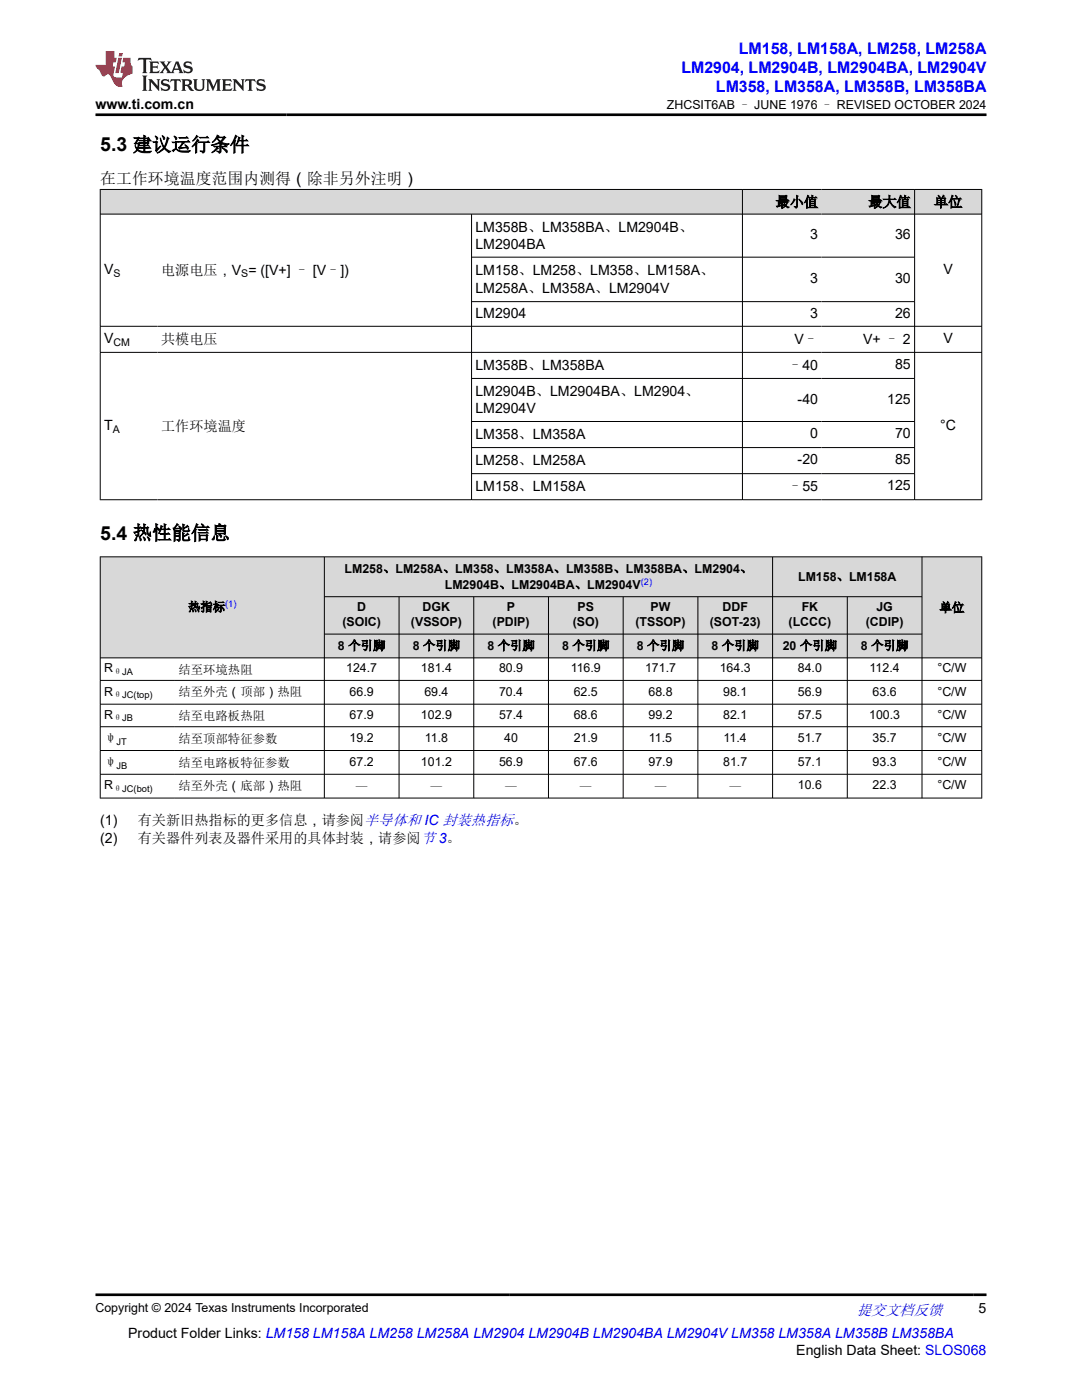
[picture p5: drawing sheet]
<svg xmlns="http://www.w3.org/2000/svg" width="216mm" height="279mm" viewBox="0 0 216 279" stroke-linecap="round" stroke-linejoin="round" font-family="sans-serif">
<defs><g id="words">
<g font-size="3.9">
<text x="20" y="30.2">5.3 建议运行条件</text>
<text x="20" y="107.7">5.4 热性能信息</text>
</g>
<g font-size="3.2" fill="#00f">
<text x="147.4" y="10.7">LM158, LM158A, LM258, LM258A</text>
<text x="136" y="14.5">LM2904, LM2904B, LM2904BA, LM2904V</text>
<text x="142.9" y="18.3">LM358, LM358A, LM358B, LM358BA</text>
</g>
<text font-size="3.2" x="20" y="36.7">在工作环境温度范围内测得（除非另外注明）</text>
<text font-size="3" fill="#00f" x="171" y="262.4">提交文档反馈</text>
<g font-size="2.8">
<text x="19" y="21.7">www.ti.com.cn</text>
<text x="154.8" y="41.3">最小值</text>
<text x="173.3" y="41.3">最大值</text>
<text x="186.4" y="41.3">单位</text>
<text x="94.9" y="46.2">LM358B、LM358BA、LM2904B、</text>
<text x="161.7" y="47.8">3</text>
<text x="178.6" y="47.8">36</text>
<text x="94.9" y="49.6">LM2904BA</text>
<text x="20.8" y="54.7">V</text>
<text x="32.2" y="54.8">电源电压，V = ([V+] – [V–])</text>
<text x="94.9" y="54.8">LM158、LM258、LM358、LM158A、</text>
<text x="94.9" y="58.5">LM258A、LM358A、LM2904V</text>
<text x="161.7" y="56.5">3</text>
<text x="178.6" y="56.5">30</text>
<text x="188.3" y="54.7">V</text>
<text x="94.9" y="63.4">LM2904</text>
<text x="161.7" y="63.4">3</text>
<text x="178.6" y="63.4">26</text>
<text x="20.8" y="68.5">V</text>
<text x="32.2" y="68.7">共模电压</text>
<text x="158.5" y="68.6">V–</text>
<text x="172.2" y="68.6">V+ – 2</text>
<text x="188.3" y="68.5">V</text>
<text x="94.9" y="73.8">LM358B、LM358BA</text>
<text x="157.3" y="73.8">–40</text>
<text x="178.6" y="73.7">85</text>
<text x="94.9" y="79">LM2904B、LM2904BA、LM2904、</text>
<text x="94.9" y="82.4">LM2904V</text>
<text x="159.2" y="80.6">-40</text>
<text x="177" y="80.6">125</text>
<text x="20.8" y="85.8">T</text>
<text x="32.2" y="86">工作环境温度</text>
<text x="94.9" y="87.6">LM358、LM358A</text>
<text x="161.7" y="87.5">0</text>
<text x="178.6" y="87.5">70</text>
<text x="187.6" y="85.8">°C</text>
<text x="94.9" y="92.8">LM258、LM258A</text>
<text x="159.2" y="92.7">-20</text>
<text x="178.6" y="92.7">85</text>
<text x="94.9" y="98">LM158、LM158A</text>
<text x="157.3" y="98">–55</text>
<text x="177" y="97.9">125</text>
<text x="20" y="164.6">(1)</text>
<text x="27.5" y="164.6">有关新旧热指标的更多信息，请参阅半导体和 IC 封装热指标。</text>
<text x="20" y="168.3">(2)</text>
<text x="27.5" y="168.3">有关器件列表及器件采用的具体封装，请参阅节 3。</text>
<text x="195.3" y="262.1">5</text>
<text x="25.6" y="266.9">Product Folder Links: LM158 LM158A LM258 LM258A LM2904 LM2904B LM2904BA LM2904V LM358 LM358A LM358B LM358BA</text>
<text x="158.9" y="270.3">English Data Sheet: SLOS068</text>
</g>
<g font-size="2.5">
<text x="133.1" y="21.8">ZHCSIT6AB – JUNE 1976 – REVISED OCTOBER 2024</text>
<text x="68.8" y="114.3">LM258、LM258A、LM358、LM358A、LM358B、LM358BA、LM2904、</text>
<text x="88.8" y="117.5">LM2904B、LM2904BA、LM2904V</text>
<text x="159.3" y="115.9">LM158、LM158A</text>
<text x="37.5" y="122">热指标</text>
<text x="68.3" y="124.9">(SOIC)</text>
<text x="71.3" y="122">D</text>
<text x="82" y="124.9">(VSSOP)</text>
<text x="84.3" y="122">DGK</text>
<text x="98.3" y="124.9">(PDIP)</text>
<text x="101.2" y="122">P</text>
<text x="114.3" y="124.9">(SO)</text>
<text x="115.2" y="122">PS</text>
<text x="126.8" y="124.9">(TSSOP)</text>
<text x="129.8" y="122">PW</text>
<text x="141.6" y="124.9">(SOT-23)</text>
<text x="144.2" y="122">DDF</text>
<text x="157.4" y="124.9">(LCCC)</text>
<text x="160" y="122">FK</text>
<text x="172.7" y="124.9">(CDIP)</text>
<text x="174.9" y="122">JG</text>
<text x="187.5" y="122.1">单位</text>
<text x="67.4" y="129.7">8 个引脚</text>
<text x="82.3" y="129.7">8 个引脚</text>
<text x="97.3" y="129.7">8 个引脚</text>
<text x="112.2" y="129.7">8 个引脚</text>
<text x="127.1" y="129.7">8 个引脚</text>
<text x="142" y="129.7">8 个引脚</text>
<text x="156.2" y="129.7">20 个引脚</text>
<text x="171.8" y="129.7">8 个引脚</text>
<text x="20.8" y="134.2">R</text>
<text x="35.6" y="134.4">结至环境热阻</text>
<text x="69.1" y="134.2">124.7</text>
<text x="84" y="134.2">181.4</text>
<text x="99.6" y="134.2">80.9</text>
<text x="113.9" y="134.2">116.9</text>
<text x="128.7" y="134.2">171.7</text>
<text x="143.6" y="134.2">164.3</text>
<text x="159.2" y="134.2">84.0</text>
<text x="173.5" y="134.2">112.4</text>
<text x="187" y="134.2">°C/W</text>
<text x="20.8" y="138.8">R</text>
<text x="20.8" y="143.4">R</text>
<text x="35.6" y="138.9">结至外壳（顶部）热阻</text>
<text x="35.6" y="143.7">结至电路板热阻</text>
<text x="69.8" y="138.8">66.9</text>
<text x="69.8" y="143.4">67.9</text>
<text x="84" y="143.4">102.9</text>
<text x="84.7" y="138.8">69.4</text>
<text x="99.6" y="138.8">70.4</text>
<text x="99.6" y="143.4">57.4</text>
<text x="114.5" y="138.8">62.5</text>
<text x="114.5" y="143.4">68.6</text>
<text x="129.4" y="138.8">68.8</text>
<text x="129.4" y="143.4">99.2</text>
<text x="144.3" y="138.8">98.1</text>
<text x="144.3" y="143.4">82.1</text>
<text x="159.2" y="138.8">56.9</text>
<text x="159.2" y="143.4">57.5</text>
<text x="173.4" y="143.4">100.3</text>
<text x="174.1" y="138.8">63.6</text>
<text x="187" y="138.8">°C/W</text>
<text x="187" y="143.4">°C/W</text>
<text x="20.8" y="148.2">ψ</text>
<text x="35.6" y="148.3">结至顶部特征参数</text>
<text x="69.8" y="148">19.2</text>
<text x="84.8" y="148">11.8</text>
<text x="100.6" y="148">40</text>
<text x="114.5" y="148">21.9</text>
<text x="129.5" y="148">11.5</text>
<text x="144.4" y="148">11.4</text>
<text x="159.2" y="148">51.7</text>
<text x="174.1" y="148">35.7</text>
<text x="187" y="148">°C/W</text>
<text x="20.8" y="152.9">ψ</text>
<text x="35.6" y="153">结至电路板特征参数</text>
<text x="69.8" y="152.8">67.2</text>
<text x="84" y="152.8">101.2</text>
<text x="99.6" y="152.8">56.9</text>
<text x="114.5" y="152.8">67.6</text>
<text x="129.4" y="152.8">97.9</text>
<text x="144.3" y="152.8">81.7</text>
<text x="159.2" y="152.8">57.1</text>
<text x="174.1" y="152.8">93.3</text>
<text x="187" y="152.8">°C/W</text>
<text x="20.8" y="157.5">R</text>
<text x="35.6" y="157.7">结至外壳（底部）热阻</text>
<text x="70.9" y="157.8">—</text>
<text x="85.8" y="157.8">—</text>
<text x="100.8" y="157.8">—</text>
<text x="115.7" y="157.8">—</text>
<text x="130.6" y="157.8">—</text>
<text x="145.5" y="157.8">—</text>
<text x="159.2" y="157.5">10.6</text>
<text x="174.1" y="157.5">22.3</text>
<text x="187" y="157.5">°C/W</text>
<text x="19" y="261.8">Copyright © 2024 Texas Instruments Incorporated</text>
</g>
<g font-size="2.1">
<text x="22.6" y="55.2">S</text>
<text x="48.2" y="55.4">S</text>
<text x="22.6" y="69">CM</text>
<text x="22.5" y="86.3">A</text>
</g>
<g font-size="1.9" fill="#00f">
<text x="127.9" y="116.7">(2)</text>
<text x="44.9" y="121.2">(1)</text>
</g>
<g font-size="1.9">
<text x="22.6" y="134.7">θJA</text>
<text x="22.6" y="139.3">θJC(top)</text>
<text x="22.6" y="143.9">θJB</text>
<text x="23.2" y="148.7">JT</text>
<text x="23.2" y="153.4">JB</text>
<text x="22.6" y="158">θJC(bot)</text>
</g>
</g></defs>
<g fill="#d8d8d8">
<path d="M20 37.8h175.9v4.9h-175.9z" fill-rule="evenodd"/>
<path d="M20.1 37.9h128v4.8h-128z" fill-rule="evenodd"/>
<path d="M148.2 37.9h15.7v4.8h-15.7z" fill-rule="evenodd"/>
<path d="M163.9 37.9h18.5v4.8h-18.5z" fill-rule="evenodd"/>
<path d="M182.6 37.9h13.2v4.8h-13.2z" fill-rule="evenodd"/>
</g>
<g fill="none" stroke="#000" stroke-width=".2">
<path d="M19.9 37.8h176.1M20 37.7v62.1M148.1 37.7v62.1M182.5 37.7v62.1M195.9 37.7v62.1M19.9 42.7h176.1M94.1 42.7v57.1M94.1 51.3h88.5M19.9 65.1h176.1M19.9 70.3h176.1M94.1 60.2h88.5M94.1 75.5h88.5"/>
<path d="M19.9 99.7h176.1M94.1 84.1h88.5M94.1 89.3h88.5M94.1 94.5h88.5"/>
</g>
<g fill="#d8d8d8">
<path d="M20 111.1h175.9v8h-175.9z" fill-rule="evenodd"/>
<path d="M20.1 111.2h44.6v20h-44.6z" fill-rule="evenodd"/>
<path d="M64.8 111.2h89.3v7.8h-89.3z" fill-rule="evenodd"/>
<path d="M154.2 111.2h29.7v7.8h-29.7z" fill-rule="evenodd"/>
<path d="M184 111.2h11.8v20h-11.8z" fill-rule="evenodd"/>
<path d="M64.8 119.1h14.8v7.4h-14.8z" fill-rule="evenodd"/>
<path d="M79.7 119.1h14.8v7.4h-14.8z" fill-rule="evenodd"/>
<path d="M94.6 119.1h14.8v7.4h-14.8z" fill-rule="evenodd"/>
<path d="M109.5 119.1h14.8v7.4h-14.8z" fill-rule="evenodd"/>
<path d="M124.4 119.1h14.8v7.4h-14.8z" fill-rule="evenodd"/>
<path d="M139.3 119.1h14.8v7.4h-14.8z" fill-rule="evenodd"/>
<path d="M154.2 119.1h14.8v7.4h-14.8z" fill-rule="evenodd"/>
<path d="M169.1 119.1h14.8v7.4h-14.8z" fill-rule="evenodd"/>
<path d="M64.8 126.6h14.8v4.6h-14.8z" fill-rule="evenodd"/>
<path d="M79.7 126.6h14.8v4.6h-14.8z" fill-rule="evenodd"/>
<path d="M94.6 126.6h14.8v4.6h-14.8z" fill-rule="evenodd"/>
<path d="M109.5 126.6h14.8v4.6h-14.8z" fill-rule="evenodd"/>
<path d="M124.4 126.6h14.8v4.6h-14.8z" fill-rule="evenodd"/>
<path d="M139.3 126.6h14.8v4.6h-14.8z" fill-rule="evenodd"/>
<path d="M154.2 126.6h14.8v4.6h-14.8z" fill-rule="evenodd"/>
<path d="M169.1 126.6h14.8v4.6h-14.8z" fill-rule="evenodd"/>
</g>
<g fill="none" stroke="#000" stroke-width=".2">
<path d="M19.9 111.1h176.1M20 111.1v48.2M64.7 111.1v48.2M64.7 119.1h119.3M79.6 119.1v40.2M94.5 119.1v40.2M109.4 119.1v40.2M124.3 119.1v40.2M139.3 119.1v40.2M154.2 111.1v48.2M169.1 119.1v40.2M184 111.1v48.2"/>
<path d="M195.9 111.1v48.2M19.9 131.3h176.1M19.9 135.8h176.1M64.7 126.5h119.3M19.9 140.5h176.1M19.9 145h176.1M19.9 149.8h176.1M19.9 154.5h176.1M19.9 159.3h176.1"/>
</g>
<path d="M27.7 11.6l-.2 .5 .5-.2h.6v.1v2.2l-.2 .4h1l-.2-.4v-2.2v-.1h.5l.5 .2-.1-.5zM29.8 12.3l.2 .4v1.5l-.2 .4h1.9l.1-.6a1.08 1.08 0 0 1-1.3 .2v-.7h.6l.4 .2v-.7l-.4 .2h-.6v-.5l.2-.2a1 1 0 0 1 1 .3l-.1-.5zM31.8 12.3l1 1.1-1 1.2h.9l-.2-.2 .4-.8 .5 .8-.2 .2h1.6l-.2-.2 .1-.5h1l.1 .5-.1 .2h.9l-.2-.3-.8-2h-.5l-1 2.2-.8-1.1 .9-1.1h-.8l.2 .2-.5 .6-.3-.6 .1-.2zM35.2 12.7l.4 1h-.8zM36.8 12.4a.65 .65 0 0 0-.2 .7 .65 .65 0 0 0 .6 .5l.7 .1 .1 .3a.79 .79 0 0 1-.7 .4 .79 .79 0 0 1-.7-.5l.1 .7 .2-.1a.93 .93 0 0 0 1.1 .1 .93 .93 0 0 0 .4-1 1.46 1.46 0 0 0-1.2-.6l-.1-.3a1.09 1.09 0 0 1 1.2 .2l-.2-.6-.1 .1-.6-.2zM28.4 15.1l.2 .4v2.2l-.2 .4h1l-.2-.4v-2.2l.2-.4zM29.6 15.8l.2 .4v1.5l-.2 .4h.8l-.3-.4v-1.3l1.7 1.8v-2l.2-.4h-.8l.2 .2 .1 1.1-1.2-1.3zM32.3 15.9a.65 .65 0 0 0-.2 .8 .65 .65 0 0 0 .7 .4l.6 .2 .1 .2a.79 .79 0 0 1-.7 .4 .79 .79 0 0 1-.7-.5l.1 .7 .2-.1a.93 .93 0 0 0 1.1 .1 .93 .93 0 0 0 .4-.9 1.46 1.46 0 0 0-1.2-.6l-.1-.4a1.09 1.09 0 0 1 1.2 .2l-.2-.6-.1 .1-.6-.1zM34.1 15.8l-.1 .6a.63 .63 0 0 1 .7-.3l.1 1.6-.3 .4h1l-.2-.4v-1.6a.66 .66 0 0 1 .8 .3l-.1-.6zM36.2 15.8l.2 .4v1.5l-.2 .4h.9l-.2-.2v-.7h.5l.1 .2a.79 .79 0 0 0 1.2 .6l-1-.9a.61 .61 0 0 0 .6-.6 .61 .61 0 0 0-.5-.7zM36.9 16.1h.2a.47 .47 0 0 1 .5 .1 .47 .47 0 0 1 .1 .5l-.2 .1-.6 .1zM38.5 15.8l.2 .2a2.27 2.27 0 0 0 .4 2 1.04 1.04 0 0 0 1.7-.7v-1.3l.2-.2h-.8l.2 .4v1.1a.6 .6 0 0 1-.6 .6 .6 .6 0 0 1-.6-.6v-1.1l.3-.4zM41.1 15.8l.2 .4v1.5l-.2 .4h.7l-.2-.4v-1.4l.9 1.9 .8-1.9v1.4l-.2 .4h1l-.3-.4v-1.5l.3-.4h-.8l-.7 1.5-.7-1.5zM44.3 15.8l.2 .4v1.5l-.2 .4h1.9l.1-.6a1.09 1.09 0 0 1-1.3 .2v-.7h.6l.4 .2v-.6l-.4 .2h-.6v-.6l.2-.1a1.01 1.01 0 0 1 1 .3l-.1-.6zM46.4 15.8l.3 .4v1.5l-.3 .4h.8l-.2-.4v-1.3l1.6 1.8v-2l.2-.4h-.7l.2 .2v1.1l-1.2-1.3zM49 15.8l-.1 .6a.63 .63 0 0 1 .8-.3v1.6l-.3 .4h1l-.2-.4v-1.6a.66 .66 0 0 1 .8 .3l-.1-.6zM51.4 15.9a.65 .65 0 0 0-.2 .8 .65 .65 0 0 0 .6 .4l.6 .2 .2 .2a.79 .79 0 0 1-.8 .4 .79 .79 0 0 1-.6-.5l.1 .7 .2-.1a.93 .93 0 0 0 1 .1 .93 .93 0 0 0 .5-.9 1.46 1.46 0 0 0-1.3-.6l-.1-.4a1.09 1.09 0 0 1 1.3 .2l-.2-.6-.2 .1-.5-.1z" fill="#231f20"/>
<path d="M21.1 10.2v2.8h-2.1l.1 .3 .9 1a.95 .95 0 0 0 .9 .9 .59 .59 0 0 1 .6-.4 .59 .59 0 0 1 .5 .4l.4 .7a1.59 1.59 0 0 0 2.1 1.4 1.61 1.61 0 0 1 1-2.3l1-.3-.1-1.5a1.59 1.59 0 0 1-.4-1.7h-1.4l-.2 .9h.5l-.1 .9h-.5l-.2 1v.2l.4 .1-.2 .9h-.6a.73 .73 0 0 1-1.1-.7l.3-1.5h-.5l.2-.9h.5l.2-.9h-.5v-1.3zM23.6 11.5l-.6 3.1h.7l.6-3.1zM23.8 10.6l-.1 .6h.7l.1-.6z" fill="#ed1c24"/>
<path d="M19 22.9h177.8M19 258.4h177.8" fill="none" stroke="#000" stroke-width=".53"/>
<use href="#words"/>
</svg>
